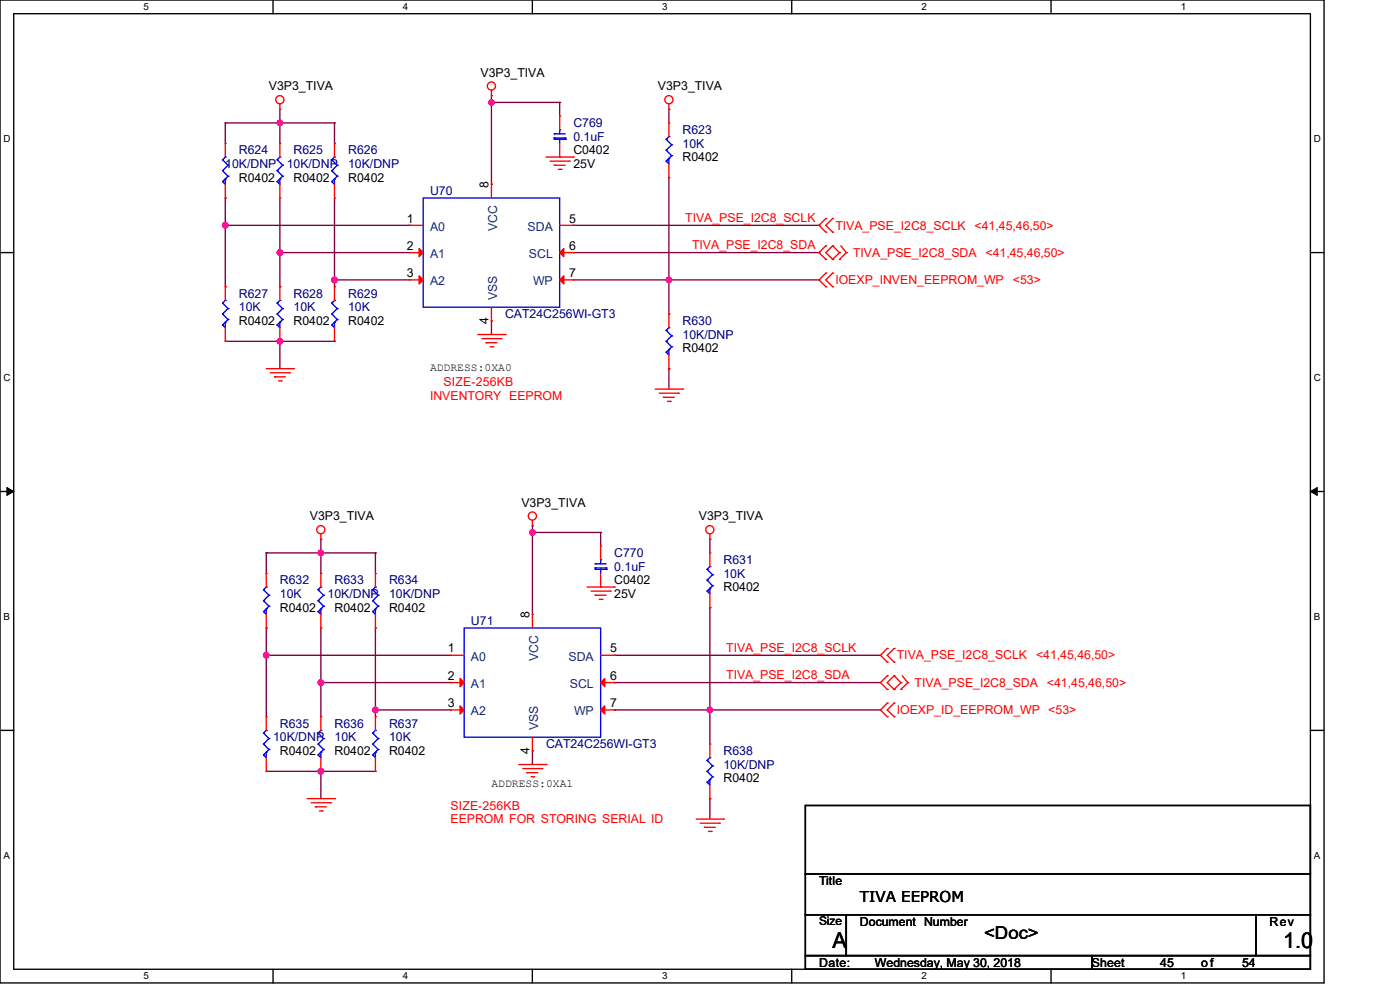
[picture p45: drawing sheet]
<svg xmlns="http://www.w3.org/2000/svg" width="297mm" height="210mm" viewBox="0 0 297 210" stroke-linecap="round" stroke-linejoin="round" font-family="sans-serif">
<defs><g id="words">
<g font-size="4.6">
<text x="176.6" y="201.1">A</text>
<text x="272.2" y="201.1">1.0</text>
</g>
<text font-size="3.8" x="208.8" y="199.2">&lt;Doc&gt;</text>
<text font-size="3.2" x="182.4" y="191.4">TIVA EEPROM</text>
<g font-size="2.6">
<text x="101.9" y="16.3">V3P3_TIVA</text>
<text x="57.1" y="19.1">V3P3_TIVA</text>
<text x="139.6" y="19.1">V3P3_TIVA</text>
<text x="121.6" y="32.8">C0402</text>
<text x="121.6" y="35.7">25V</text>
<text x="144.8" y="34.2">R0402</text>
<text x="50.7" y="38.5">R0402</text>
<text x="62.3" y="38.5">R0402</text>
<text x="73.8" y="38.5">R0402</text>
<text x="103.7" y="40" transform="rotate(-90 103.7 40)">8</text>
<text x="86.3" y="47.2">1</text>
<text x="120.8" y="47.2">5</text>
<text x="86.3" y="53">2</text>
<text x="120.8" y="53">6</text>
<text x="86.3" y="58.8">3</text>
<text x="120.8" y="58.8">7</text>
<text x="50.7" y="69">R0402</text>
<text x="62.3" y="69">R0402</text>
<text x="73.8" y="69">R0402</text>
<text x="103.7" y="68.6" transform="rotate(-90 103.7 68.6)">4</text>
<text x="144.8" y="74.7">R0402</text>
<text x="110.6" y="107.5">V3P3_TIVA</text>
<text x="65.7" y="110.4">V3P3_TIVA</text>
<text x="148.3" y="110.4">V3P3_TIVA</text>
<text x="130.3" y="124">C0402</text>
<text x="153.5" y="125.4">R0402</text>
<text x="59.4" y="129.8">R0402</text>
<text x="71" y="129.8">R0402</text>
<text x="82.5" y="129.8">R0402</text>
<text x="112.4" y="131.2" transform="rotate(-90 112.4 131.2)">8</text>
<text x="130.3" y="126.9">25V</text>
<text x="95" y="138.4">1</text>
<text x="129.5" y="138.4">5</text>
<text x="95" y="144.2">2</text>
<text x="95" y="150">3</text>
<text x="129.5" y="144.2">6</text>
<text x="129.5" y="150">7</text>
<text x="59.4" y="160.2">R0402</text>
<text x="71" y="160.2">R0402</text>
<text x="82.5" y="160.2">R0402</text>
<text x="112.4" y="159.9" transform="rotate(-90 112.4 159.9)">4</text>
<text x="153.5" y="166">R0402</text>
<text x="173.7" y="187.7">Title</text>
<text x="182.4" y="196.4">Document Number</text>
<text x="269.3" y="196.4">Rev</text>
<text x="173.7" y="205">Date:</text>
<text x="185.6" y="205">Wednesday, May 30, 2018</text>
<text x="231.7" y="205">Sheet</text>
<text x="246.1" y="205">45</text>
<text x="254.8" y="205">of</text>
<text x="263.5" y="205">54</text>
</g>
<g font-size="2.6" fill="#000080">
<text x="121.6" y="27">C769</text>
<text x="121.6" y="29.9">0.1uF</text>
<text x="144.8" y="28.4">R623</text>
<text x="47.8" y="35.7">10K/DNP</text>
<text x="50.7" y="32.8">R624</text>
<text x="60.8" y="35.7">10K/DNP</text>
<text x="62.3" y="32.8">R625</text>
<text x="73.8" y="32.8">R626</text>
<text x="73.8" y="35.7">10K/DNP</text>
<text x="144.8" y="31.3">10K</text>
<text x="91.2" y="41.4">U70</text>
<text x="50.7" y="63.2">R627</text>
<text x="62.3" y="63.2">R628</text>
<text x="73.8" y="63.2">R629</text>
<text x="50.7" y="66.1">10K</text>
<text x="62.3" y="66.1">10K</text>
<text x="73.8" y="66.1">10K</text>
<text x="107.2" y="67.5">CAT24C256WI-GT3</text>
<text x="144.8" y="69">R630</text>
<text x="144.8" y="71.9">10K/DNP</text>
<text x="130.3" y="118.2">C770</text>
<text x="153.5" y="119.6">R631</text>
<text x="59.4" y="124">R632</text>
<text x="71" y="124">R633</text>
<text x="82.5" y="124">R634</text>
<text x="130.3" y="121.1">0.1uF</text>
<text x="153.5" y="122.5">10K</text>
<text x="59.4" y="126.9">10K</text>
<text x="69.5" y="126.9">10K/DNP</text>
<text x="82.5" y="126.9">10K/DNP</text>
<text x="99.9" y="132.7">U71</text>
<text x="59.4" y="154.4">R635</text>
<text x="71" y="154.4">R636</text>
<text x="82.5" y="154.4">R637</text>
<text x="57.9" y="157.3">10K/DNP</text>
<text x="71" y="157.3">10K</text>
<text x="82.5" y="157.3">10K</text>
<text x="115.8" y="158.7">CAT24C256WI-GT3</text>
<text x="153.5" y="160.2">R638</text>
<text x="153.5" y="163.1">10K/DNP</text>
</g>
<g font-size="2.6" fill="#f00">
<text x="145.4" y="47.1">TIVA_PSE_I2C8_SCLK</text>
<text x="146.8" y="52.9">TIVA_PSE_I2C8_SDA</text>
<text x="177.2" y="48.7">TIVA_PSE_I2C8_SCLK</text>
<text x="206.8" y="48.7">&lt;41,45,46,50&gt;</text>
<text x="181" y="54.5">TIVA_PSE_I2C8_SDA</text>
<text x="209.1" y="54.5">&lt;41,45,46,50&gt;</text>
<text x="177.2" y="60.3">IOEXP_INVEN_EEPROM_WP</text>
<text x="214.9" y="60.3">&lt;53&gt;</text>
<text x="94.1" y="82">SIZE-256KB</text>
<text x="91.2" y="84.9">INVENTORY EEPROM</text>
<text x="154.1" y="138.3">TIVA_PSE_I2C8_SCLK</text>
<text x="190.3" y="139.9">TIVA_PSE_I2C8_SCLK</text>
<text x="219.8" y="139.9">&lt;41,45,46,50&gt;</text>
<text x="154.1" y="144.1">TIVA_PSE_I2C8_SDA</text>
<text x="194" y="145.7">TIVA_PSE_I2C8_SDA</text>
<text x="222.1" y="145.7">&lt;41,45,46,50&gt;</text>
<text x="190.3" y="151.5">IOEXP_ID_EEPROM_WP &lt;53&gt;</text>
<text x="95.6" y="171.7">SIZE-256KB</text>
<text x="95.6" y="174.6">EEPROM FOR STORING SERIAL ID</text>
</g>
<g font-size="2.6" fill="#004080">
<text x="91.2" y="49">A0</text>
<text x="105.5" y="49" transform="rotate(-90 105.5 49)">VCC</text>
<text x="111.9" y="49">SDA</text>
<text x="91.2" y="54.8">A1</text>
<text x="112.2" y="54.8">SCL</text>
<text x="91.2" y="60.5">A2</text>
<text x="105.5" y="63.7" transform="rotate(-90 105.5 63.7)">VSS</text>
<text x="113.1" y="60.5">WP</text>
<text x="99.9" y="140.2">A0</text>
<text x="114.1" y="140.2" transform="rotate(-90 114.1 140.2)">VCC</text>
<text x="120.6" y="140.2">SDA</text>
<text x="99.9" y="146">A1</text>
<text x="120.9" y="146">SCL</text>
<text x="99.9" y="151.8">A2</text>
<text x="114.1" y="154.9" transform="rotate(-90 114.1 154.9)">VSS</text>
<text x="121.8" y="151.8">WP</text>
</g>
<text font-size="2.5" x="173.7" y="196.3">Size</text>
<g font-size="2.4">
<text x="91.2" y="78.7">ADDRESS:0XA0</text>
<text x="104.3" y="167">ADDRESS:0XA1</text>
</g>
<g font-size="2.1">
<text x="30.4" y="2.2">5</text>
<text x="85.4" y="2.2">4</text>
<text x="140.4" y="2.2">3</text>
<text x="195.5" y="2.2">2</text>
<text x="250.5" y="2.2">1</text>
<text x=".7" y="30.1">D</text>
<text x="278.7" y="30.1">D</text>
<text x=".7" y="80.8">C</text>
<text x="278.7" y="80.8">C</text>
<text x=".7" y="131.5">B</text>
<text x="278.7" y="131.5">B</text>
<text x=".7" y="182.1">A</text>
<text x="278.7" y="182.1">A</text>
<text x="30.4" y="207.8">5</text>
<text x="85.4" y="207.8">4</text>
<text x="140.4" y="207.8">3</text>
<text x="195.5" y="207.8">2</text>
<text x="250.5" y="207.8">1</text>
</g>
</g></defs>
<path d="M0 0h280.9v208.5h-280.9zM2.9 2.9h275.1v202.7h-275.1z" fill="none" stroke="#000" stroke-width=".29"/>
<g fill="#fff">
<path d="M30.4 .3h1.2v2.3h-1.2z"/>
<path d="M30.4 205.9h1.2v2.3h-1.2z"/>
</g>
<path d="M57.9 0v2.9M57.9 205.6v2.9" fill="none" stroke="#000" stroke-width=".29"/>
<g fill="#fff">
<path d="M85.4 .3h1.2v2.3h-1.2z"/>
<path d="M85.4 205.9h1.2v2.3h-1.2z"/>
</g>
<path d="M112.9 0v2.9M112.9 205.6v2.9" fill="none" stroke="#000" stroke-width=".29"/>
<g fill="#fff">
<path d="M140.4 .3h1.2v2.3h-1.2z"/>
<path d="M140.4 205.9h1.2v2.3h-1.2z"/>
</g>
<path d="M168 0v2.9M168 205.6v2.9" fill="none" stroke="#000" stroke-width=".29"/>
<g fill="#fff">
<path d="M195.5 .3h1.1v2.3h-1.1z"/>
<path d="M195.5 205.9h1.1v2.3h-1.1z"/>
</g>
<path d="M223 0v2.9M223 205.6v2.9" fill="none" stroke="#000" stroke-width=".29"/>
<g fill="#fff">
<path d="M250.5 .3h1.1v2.3h-1.1z"/>
<path d="M250.5 205.9h1.1v2.3h-1.1z"/>
<path d="M.7 28.2h1.5v2.4h-1.5z"/>
<path d="M278.7 28.2h1.5v2.4h-1.5z"/>
<path d="M.7 78.9h1.5v2.3h-1.5z"/>
<path d="M278.7 78.9h1.5v2.3h-1.5z"/>
</g>
<path d="M0 53.6h2.9M278 53.6h2.9" fill="none" stroke="#000" stroke-width=".29"/>
<g fill="#fff">
<path d="M.7 129.6h1.4v2.3h-1.4z"/>
<path d="M278.7 129.6h1.4v2.3h-1.4z"/>
</g>
<path d="M0 104.3h2.9M278 104.3h2.9" fill="none" stroke="#000" stroke-width=".29"/>
<path d="M1.5 103.4l1.4 .9-1.4 .8zM278 104.3l1.4-.9v1.7z" fill="#000" stroke="#000" stroke-width=".21"/>
<g fill="#fff">
<path d="M.7 180.3h1.4v2.3h-1.4z"/>
<path d="M278.7 180.3h1.4v2.3h-1.4z"/>
</g>
<path d="M0 154.9h2.9M278 154.9h2.9M170.9 170.9h107.1v14.4h-107.1zM170.9 185.3h107.1v8.7h-107.1zM170.9 194h8.6v8.7h-8.6zM179.5 194h86.9v8.7h-86.9zM266.4 194h11.6v8.7h-11.6zM170.9 202.7h60.8v2.9h-60.8zM231.7 202.7h46.3v2.9h-46.3z" fill="none" stroke="#000" stroke-width=".29"/>
<g fill="none" stroke="#800040" stroke-width=".29">
<path d="M47.8 26.1h.1M47.8 26.1v4.3M47.8 26.1h23.2M59.4 26.1h.1M59.4 23.2v7.2M71 30.4h.1M71 26.1h.1M71 26.1v4.3M104.3 21.7h.1M104.3 39.1h.1M104.3 20.3v18.8M104.3 21.7h14.4"/>
<path d="M118.7 21.7h.1M118.7 21.7v2.9M141.9 23.2h.1M141.9 23.2v2.9M141.9 37.7v28.9M47.8 47.8h.1M47.8 42h.1M47.8 47.8h39.1M47.8 42v18.8M59.4 53.6h.1M59.4 53.6h27.5M59.4 42v18.8"/>
<path d="M71 59.4h.1M71 42v18.8M71 59.4h15.9M121.6 47.8h52.1M121.6 53.6h52.1M121.6 59.4h52.1M141.9 59.4h.1M173.7 47.8h.1M173.7 53.6h.1M173.7 59.4h.1M47.8 60.8h.1M47.8 72.4h23.2"/>
<path d="M59.4 60.8h.1M59.4 72.4h.1M59.4 72.4v5.8M71 60.8h.1M71 72.4h.1M104.3 68.1h.1M104.3 68.1v2.9M141.9 66.6h.1M141.9 78.2h.1M141.9 78.2v4.3M56.5 117.3h.1M56.5 117.3v4.3"/>
<path d="M56.5 117.3h23.1M68.1 117.3h.1M68.1 114.4h.1M68.1 114.4v7.2M79.6 117.3h.1M79.6 117.3v4.3M112.9 111.5h.1M112.9 112.9h.1M112.9 111.5v18.8M112.9 112.9h14.5M127.4 112.9h.1M127.4 112.9v2.9"/>
<path d="M150.6 114.4h.1M150.6 114.4v2.9M56.5 139h.1M56.5 133.2h.1M56.5 139h39.1M56.5 133.2v18.8M68.1 133.2h.1M68.1 133.2v18.8M79.6 133.2h.1M79.6 133.2v18.8M130.3 139h.1M130.3 139h56.5"/>
<path d="M150.6 128.9h.1M150.6 128.9v28.9M68.1 144.8h.1M68.1 144.8h27.5M79.6 150.6h.1M79.6 150.6h16M112.9 159.3h.1M112.9 159.3v2.9M130.3 144.8h.1M130.3 150.6h.1M130.3 144.8h56.5M130.3 150.6h56.5"/>
<path d="M150.6 150.6h.1M186.8 150.6h.1M56.5 163.6h.1M56.5 163.6h23.1M68.1 163.6h.1M68.1 163.6v5.8M150.6 169.4h.1M150.6 169.4v4.3"/>
</g>
<g fill="#f0f" stroke="#f0f" stroke-width=".29">
<circle cx="104.3" cy="21.7" r=".57"/>
<circle cx="47.8" cy="47.8" r=".58"/>
<circle cx="59.4" cy="53.6" r=".58"/>
<circle cx="70.9" cy="59.4" r=".57"/>
<circle cx="59.4" cy="72.4" r=".57"/>
<circle cx="59.4" cy="26.1" r=".58"/>
<circle cx="112.9" cy="112.9" r=".58"/>
<circle cx="56.5" cy="139" r=".57"/>
<circle cx="68.1" cy="144.8" r=".57"/>
<circle cx="79.6" cy="150.6" r=".57"/>
<circle cx="68.1" cy="163.6" r=".58"/>
<circle cx="68.1" cy="117.3" r=".58"/>
<circle cx="150.6" cy="150.6" r=".57"/>
<circle cx="141.9" cy="59.4" r=".58"/>
</g>
<g fill="none" stroke="#f00" stroke-width=".29">
<path d="M104.3 19.1v1.2M47.8 30.4h.1M47.8 30.4v2.9M47.8 39.1v2.9M59.4 23.2h.1M59.4 30.4h.1M59.4 22v1.2M59.4 30.4v2.9M59.4 39.1v2.9M71 30.4h.1M71 30.4v2.9M71 39.1v2.9"/>
<path d="M104.3 20.3h.1M104.3 39.1h.1M104.3 39.1v2.9M115.8 33.3h5.8M116.7 34.2h4.1M117.6 35.1h.1M117.6 35.1h2.3M118.4 35.9h.6M118.7 33.3h.1M118.7 24.6h.1M118.7 24.6v2.9M118.7 30.4v2.9"/>
<path d="M119 35.9h.1M120.8 34.2h.1M121.6 33.3h.1M141.9 23.2h.1M141.9 37.7h.1M141.9 26.1h.1M141.9 22v1.2M141.9 26.1v2.9M141.9 34.8v2.9M47.8 42h.1M59.4 42h.1M71 42h.1"/>
<path d="M86.9 47.8h.1M86.9 53.6h.1M86.9 59.4h.1M86.9 47.8h2.9M86.9 53.6h2.9M86.9 59.4h2.9M118.7 47.8h2.9M118.7 53.6h2.9M118.7 59.4h2.9M121.6 47.8h.1M121.6 53.6h.1M121.6 59.4h.1"/>
<path d="M175.2 52.1h.1M175.2 55h.1M175.2 46.3h.1M175.2 49.2h.1M175.2 57.9h.1M175.2 52.1l-1.5 1.5 1.5 1.4M175.2 46.3l-1.5 1.5 1.5 1.4M175.2 57.9l-1.5 1.5 1.5 1.4M176.6 55h.1M176.6 52.1h.1M176.6 49.2h.1M176.6 46.3h.1"/>
<path d="M176.6 57.9h.1M176.6 52.1l-1.4 1.5 1.4 1.4M176.6 52.1l1.5 1.5M176.6 46.3l-1.4 1.5 1.4 1.4M176.6 57.9l-1.4 1.5 1.4 1.4M178.1 53.6h.1M178.1 55h.1M178.1 53.6l-1.5 1.4M178.4 52.1l1.1 1.5M179.5 53.6h.1M179.5 53.6l-1.4 1.4M47.8 72.4h.1"/>
<path d="M47.8 60.8h.1M47.8 60.8v2.9M47.8 69.5v2.9M56.5 78.2h5.8M57.4 79.1h4M58.2 79.9h.1M58.2 79.9h2.3M59.4 72.4h.1M59.4 60.8h.1M59.4 60.8v2.9M59.4 69.5v2.9M61.4 79.1h.1"/>
<path d="M62.3 78.2h.1M71 72.4h.1M71 60.8h.1M71 60.8v2.9M71 69.5v2.9M101.4 71h5.8M102.2 71.8h4.1M103.1 72.7h.1M103.1 72.7h2.3M104 73.6h.5M104.3 68.1h.1M104.3 65.2v2.9"/>
<path d="M104.5 73.6h.1M106.3 71.8h.1M107.2 71h.1M141.9 78.2h.1M141.9 66.6h.1M141.9 66.6v2.9M141.9 75.3v2.9M175.2 60.8h.1M176.6 60.8h.1M59.1 80.8h.6M59.7 80.8h.1M139 82.5h5.8"/>
<path d="M139.9 83.4h4M140.7 84.3h.1M140.7 84.3h2.4M141.6 85.1h.6M142.2 85.1h.1M143.9 83.4h.1M144.8 82.5h.1M68.1 114.4h.1M68.1 113.2v1.2M112.9 111.5h.1M112.9 110.3v1.2M127.4 115.8h.1"/>
<path d="M127.4 115.8v2.9M150.6 114.4h.1M150.6 117.3h.1M150.6 113.2v1.2M150.6 117.3v2.9M56.5 133.2h.1M56.5 121.6h.1M56.5 121.6v2.9M56.5 130.3v2.9M68.1 133.2h.1M68.1 121.6h.1M68.1 121.6v2.9"/>
<path d="M68.1 130.3v2.9M79.6 133.2h.1M79.6 121.6h.1M79.6 121.6v2.9M79.6 130.3v2.9M95.6 139h.1M95.6 139h2.9M112.9 130.3h.1M112.9 130.3v2.9M124.5 124.5h5.8M125.4 125.4h4M126.3 126.3h.1"/>
<path d="M126.3 126.3h2.3M127.1 127.1h.6M127.4 124.5h.1M127.4 139h2.9M127.4 121.6v2.9M127.7 127.1h.1M129.4 125.4h.1M130.3 124.5h.1M130.3 139h.1M150.6 128.9h.1M150.6 126v2.9M188.2 137.6h.1"/>
<path d="M188.2 137.6l-1.4 1.4 1.4 1.5M189.7 137.6h.1M189.7 137.6l-1.5 1.4 1.5 1.5M56.5 152h.1M56.5 152v2.9M68.1 152h.1M68.1 152v2.9M79.6 152h.1M79.6 152v2.9M95.6 144.8h.1M95.6 150.6h.1M95.6 144.8h2.9"/>
<path d="M95.6 150.6h2.9M112.9 159.3h.1M112.9 156.4v2.9M127.4 144.8h2.9M127.4 150.6h2.9M130.3 144.8h.1M130.3 150.6h.1M150.6 157.8h.1M150.6 157.8v2.9M188.2 143.4h.1M188.2 146.2h.1M188.2 140.5h.1"/>
<path d="M188.2 149.1h.1M188.2 152h.1M188.2 143.4l-1.4 1.4 1.4 1.4M188.2 149.1l-1.4 1.5 1.4 1.4M189.7 146.2h.1M189.7 143.4h.1M189.7 140.5h.1M189.7 152h.1M189.7 149.1h.1M189.7 143.4l-1.5 1.4 1.5 1.4M189.7 143.4l1.4 1.4M189.7 149.1l-1.5 1.5 1.5 1.4"/>
<path d="M191.1 144.8h.1M191.1 146.2h.1M191.1 144.8l-1.4 1.4M191.4 143.4l1.2 1.4M192.6 144.8h.1M192.6 144.8l-1.5 1.4M56.5 163.6h.1M56.5 160.7v2.9M65.2 169.4h5.8M66 170.3h4.1M66.9 171.1h.1M66.9 171.1h2.3"/>
<path d="M67.8 172h.5M68.1 163.6h.1M68.1 160.7v2.9M68.3 172h.1M70.1 170.3h.1M71 169.4h.1M79.6 163.6h.1M79.6 160.7v2.9M110 162.2h5.8M110.9 163h4.1M111.8 163.9h.1M111.8 163.9h2.3"/>
<path d="M112.6 164.8h.6M113.2 164.8h.1M115 163h.1M115.8 162.2h.1M147.7 173.7h5.8M148.6 174.6h4M149.4 175.5h.1M149.4 175.5h2.3M150.3 176.4h.6M150.6 169.4h.1M150.6 166.5v2.9M150.9 176.4h.1"/>
<path d="M152.6 174.6h.1M153.5 173.7h.1"/>
<circle cx="104.3" cy="18.3" r=".86"/>
<circle cx="59.4" cy="21.2" r=".86"/>
<circle cx="141.9" cy="21.2" r=".86"/>
<circle cx="68.1" cy="112.4" r=".86"/>
<circle cx="112.9" cy="109.5" r=".86"/>
<circle cx="150.6" cy="112.4" r=".86"/>
</g>
<g fill="none" stroke="#00f" stroke-width=".29">
<path d="M47.2 38.5h.1M47.2 36.2h.1M47.2 33.9h.1M47.2 36.2l1.2 1.2M47.2 33.9l1.2 1.2M47.8 33.3h.1M47.8 38h.1M47.8 38v1.1l-.6-.6M47.8 33.3l-.6 .6M48.4 37.4h.1M48.4 35.1h.1M48.4 37.4l-1.2 1.1"/>
<path d="M48.4 35.1l-1.2 1.1M58.8 38.5h.1M58.8 36.2h.1M58.8 33.9h.1M58.8 36.2l1.2 1.2M58.8 33.9l1.2 1.2M59.4 33.3h.1M59.4 38h.1M59.4 38v1.1l-.6-.6M59.4 33.3l-.6 .6M60 37.4h.1M60 35.1h.1"/>
<path d="M60 37.4l-1.2 1.1M60 35.1l-1.2 1.1M70.4 38.5h.1M70.4 36.2h.1M70.4 33.9h.1M70.4 36.2l1.1 1.2M70.4 33.9l1.1 1.2M71 33.3h.1M71 38h.1M71 38v1.1l-.6-.6M71 33.3l-.6 .6M71.5 37.4h.1"/>
<path d="M71.5 35.1h.1M71.5 37.4l-1.1 1.1M71.5 35.1l-1.1 1.1M117.6 28.4h.1M117.6 29.3h.1M117.6 29.3v.2h2.3M117.6 28.4h2.3M117.6 29.3h2.3M118.7 29.5h.1M118.7 27.5h.1M118.7 27.5v.9M118.7 29.5v.9"/>
<path d="M119.9 29.5h.1M119.9 29.3h.1M119.9 29.3v.2M141.3 34.2h.1M141.3 31.9h.1M141.3 29.5h.1M141.3 31.9l1.2 1.1M141.3 29.5l1.2 1.2M141.9 29h.1M141.9 33.6h.1M141.9 33.6v1.2l-.6-.6M141.9 29l-.6 .5"/>
<path d="M142.5 33h.1M142.5 30.7h.1M142.5 33l-1.2 1.2M142.5 30.7l-1.2 1.2M89.8 42h28.9v23.2h-28.9zM47.2 68.9h.1M47.2 66.6h.1M47.2 64.3h.1M47.2 66.6l1.2 1.2M47.2 64.3l1.2 1.2M47.8 63.7h.1M47.8 68.3h.1"/>
<path d="M47.8 68.3v1.2l-.6-.6M47.8 63.7l-.6 .6M48.4 67.8h.1M48.4 65.5h.1M48.4 67.8l-1.2 1.1M48.4 65.5l-1.2 1.1M58.8 68.9h.1M58.8 66.6h.1M58.8 64.3h.1M58.8 66.6l1.2 1.2M58.8 64.3l1.2 1.2M59.4 63.7h.1"/>
<path d="M59.4 68.3h.1M59.4 68.3v1.2l-.6-.6M59.4 63.7l-.6 .6M60 67.8h.1M60 65.5h.1M60 67.8l-1.2 1.1M60 65.5l-1.2 1.1M70.4 68.9h.1M70.4 66.6h.1M70.4 64.3h.1M70.4 66.6l1.1 1.2M70.4 64.3l1.1 1.2"/>
<path d="M71 63.7h.1M71 68.3h.1M71 68.3v1.2l-.6-.6M71 63.7l-.6 .6M71.5 67.8h.1M71.5 65.5h.1M71.5 67.8l-1.1 1.1M71.5 65.5l-1.1 1.1M141.3 74.7h.1M141.3 72.4h.1M141.3 70.1h.1M141.3 72.4l1.2 1.2"/>
<path d="M141.3 70.1l1.2 1.1M141.9 69.5h.1M141.9 74.1h.1M141.9 74.1v1.2l-.6-.6M141.9 69.5l-.6 .6M142.5 73.6h.1M142.5 71.2h.1M142.5 73.6l-1.2 1.1M142.5 71.2l-1.2 1.2M126.3 119.6h.1M126.3 119.6h2.3M127.4 118.7h.1"/>
<path d="M127.4 118.7v.9M55.9 129.7h.1M55.9 127.4h.1M55.9 125.1h.1M55.9 127.4l1.2 1.2M55.9 125.1l1.2 1.2M56.5 124.5h.1M56.5 129.2h.1M56.5 129.2v1.1l-.6-.6M56.5 124.5l-.6 .6M57.1 128.6h.1M57.1 126.3h.1"/>
<path d="M57.1 128.6l-1.2 1.1M57.1 126.3l-1.2 1.1M67.5 129.7h.1M67.5 127.4h.1M67.5 125.1h.1M67.5 127.4l1.1 1.2M67.5 125.1l1.1 1.2M68.1 124.5h.1M68.1 129.2h.1M68.1 129.2v1.1l-.6-.6M68.1 124.5l-.6 .6M68.6 128.6h.1"/>
<path d="M68.6 126.3h.1M68.6 128.6l-1.1 1.1M68.6 126.3l-1.1 1.1M79.1 129.7h.1M79.1 127.4h.1M79.1 125.1h.1M79.1 127.4l1.1 1.2M79.1 125.1l1.1 1.2M79.6 124.5h.1M79.6 129.2h.1M79.6 129.2v1.1l-.5-.6M79.6 124.5l-.5 .6"/>
<path d="M80.2 128.6h.1M80.2 126.3h.1M80.2 128.6l-1.1 1.1M80.2 126.3l-1.1 1.1M98.5 133.2h28.9v23.2h-28.9zM126.3 120.5h.1M126.3 120.5v.3h2.3M126.3 120.5h2.3M127.4 120.8h.1M127.4 120.8v.8M128.6 120.8h.1M128.6 120.5h.1"/>
<path d="M128.6 120.5v.3M150 125.4h.1M150 123.1h.1M150 120.8h.1M150 123.1l1.2 1.1M150 120.8l1.2 1.1M150.6 120.2h.1M150.6 124.8h.1M150.6 124.8v1.2l-.6-.6M150.6 120.2l-.6 .6M151.2 124.2h.1M151.2 121.9h.1"/>
<path d="M151.2 124.2l-1.2 1.2M151.2 121.9l-1.2 1.2M55.9 157.8h.1M55.9 155.5h.1M55.9 157.8l1.2 1.2M55.9 155.5l1.2 1.2M56.5 154.9h.1M56.5 159.6h.1M56.5 159.6v1.1l-.6-.6M56.5 154.9l-.6 .6M57.1 159h.1M57.1 156.7h.1"/>
<path d="M57.1 159l-1.2 1.1M57.1 156.7l-1.2 1.1M67.5 157.8h.1M67.5 155.5h.1M67.5 157.8l1.1 1.2M67.5 155.5l1.1 1.2M68.1 154.9h.1M68.1 159.6h.1M68.1 159.6v1.1l-.6-.6M68.1 154.9l-.6 .6M68.6 159h.1M68.6 156.7h.1"/>
<path d="M68.6 159l-1.1 1.1M68.6 156.7l-1.1 1.1M79.1 157.8h.1M79.1 155.5h.1M79.1 157.8l1.1 1.2M79.1 155.5l1.1 1.2M79.6 154.9h.1M79.6 159.6h.1M79.6 159.6v1.1l-.5-.6M79.6 154.9l-.5 .6M80.2 159h.1M80.2 156.7h.1"/>
<path d="M80.2 159l-1.1 1.1M80.2 156.7l-1.1 1.1M55.9 160.1h.1M67.5 160.1h.1M79.1 160.1h.1M150 165.9h.1M150 163.6h.1M150 161.3h.1M150 163.6l1.2 1.2M150 161.3l1.2 1.2M150.6 160.7h.1M150.6 165.4h.1"/>
<path d="M150.6 165.4v1.1l-.6-.6M150.6 160.7l-.6 .6M151.2 164.8h.1M151.2 162.5h.1M151.2 164.8l-1.2 1.1M151.2 162.5l-1.2 1.1"/>
</g>
<g fill="#f00" stroke="#f00" stroke-width=".29">
<path d="M88.9 52.7l.9 .9-.9 .9z"/>
<path d="M88.9 58.5l.9 .9-.9 .8z"/>
<path d="M119.6 52.7v1.8l-.9-.9z"/>
<path d="M119.6 58.5v1.7l-.9-.8z"/>
<path d="M97.6 143.9l.9 .9-.9 .9z"/>
<path d="M97.6 149.7l.9 .9-.9 .9z"/>
<path d="M127.4 144.8l.9-.9v1.8z"/>
<path d="M127.4 150.6l.9-.9v1.8z"/>
</g>
<use href="#words"/>
</svg>
